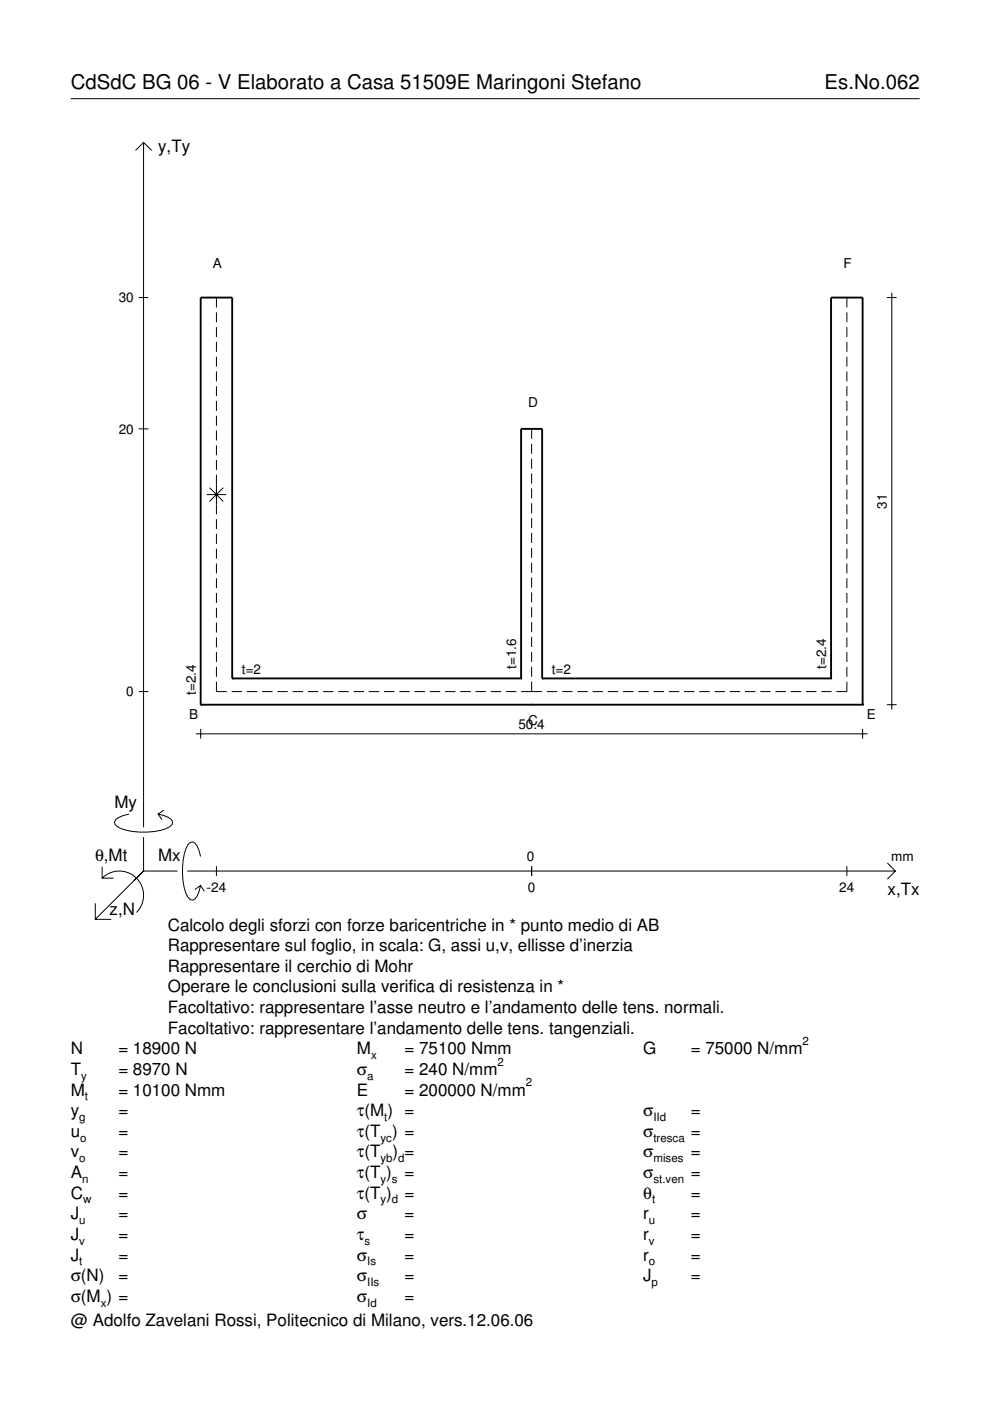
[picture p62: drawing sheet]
<svg xmlns="http://www.w3.org/2000/svg" width="210mm" height="297mm" viewBox="0 0 210 297" stroke-linecap="round" stroke-linejoin="round" font-family="sans-serif">
<defs><g id="words">
<g font-size="4.3">
<text x="15" y="18.9">CdSdC BG 06 - V Elaborato a Casa 51509E Maringoni Stefano</text>
<text x="174.8" y="18.9">Es.No.062</text>
</g>
<g font-size="3.6">
<text x="33.5" y="32.3">y,Ty</text>
<text x="24.3" y="171.3">My</text>
<text x="20.1" y="182.6">θ,Mt</text>
<text x="33.5" y="182.6">Mx</text>
<text x="188.2" y="189.8">x,Tx</text>
<text x="23.2" y="193.9">z,N</text>
<text x="35.6" y="197.3">Calcolo degli sforzi con forze baricentriche in * punto medio di AB</text>
<text x="35.6" y="201.7">Rappresentare sul foglio, in scala: G, assi u,v, ellisse d’inerzia</text>
<text x="35.6" y="206">Rappresentare il cerchio di Mohr</text>
<text x="35.6" y="210.4">Operare le conclusioni sulla verifica di resistenza in *</text>
<text x="35.6" y="214.8">Facoltativo: rappresentare l’asse neutro e l’andamento delle tens. normali.</text>
<text x="35.6" y="219.2">Facoltativo: rappresentare l’andamento delle tens. tangenziali.</text>
<text x="15" y="223.5">N</text>
<text x="15" y="227.9">T</text>
<text x="25.1" y="223.5">= 18900 N</text>
<text x="25.1" y="227.9">= 8970 N</text>
<text x="75.7" y="227.9">σ</text>
<text x="75.7" y="223.5">M</text>
<text x="85.8" y="223.5">= 75100 Nmm</text>
<text x="85.8" y="227.9">= 240 N/mm</text>
<text x="136.4" y="223.5">G</text>
<text x="146.5" y="223.5">= 75000 N/mm</text>
<text x="15" y="232.3">M</text>
<text x="25.1" y="232.3">= 10100 Nmm</text>
<text x="75.7" y="232.3">E</text>
<text x="85.8" y="232.3">= 200000 N/mm</text>
<text x="15" y="236.7">y</text>
<text x="25.1" y="236.7">=</text>
<text x="75.7" y="236.7">τ(M ) =</text>
<text x="136.4" y="236.7">σ</text>
<text x="146.5" y="236.7">=</text>
<text x="15" y="241">u</text>
<text x="15" y="245.4">v</text>
<text x="25.1" y="241">=</text>
<text x="25.1" y="245.4">=</text>
<text x="75.7" y="241">τ(T ) =</text>
<text x="75.7" y="245.4">τ(T</text>
<text x="83.3" y="245.4">) =</text>
<text x="136.4" y="241">σ</text>
<text x="136.4" y="245.4">σ</text>
<text x="146.5" y="241">=</text>
<text x="146.5" y="245.4">=</text>
<text x="15" y="249.8">A</text>
<text x="25.1" y="249.8">=</text>
<text x="75.7" y="249.8">τ(T )</text>
<text x="85.8" y="249.8">=</text>
<text x="136.4" y="249.8">σ</text>
<text x="146.5" y="249.8">=</text>
<text x="15" y="254.2">C</text>
<text x="25.1" y="254.2">=</text>
<text x="75.7" y="254.2">τ(T )</text>
<text x="85.8" y="254.2">=</text>
<text x="136.4" y="254.2">θ</text>
<text x="146.5" y="254.2">=</text>
<text x="15" y="258.5">J</text>
<text x="15" y="262.9">J</text>
<text x="25.1" y="258.5">=</text>
<text x="25.1" y="262.9">=</text>
<text x="75.7" y="258.5">σ</text>
<text x="75.7" y="262.9">τ</text>
<text x="85.8" y="258.5">=</text>
<text x="85.8" y="262.9">=</text>
<text x="136.4" y="258.5">r</text>
<text x="136.4" y="262.9">r</text>
<text x="146.5" y="258.5">=</text>
<text x="146.5" y="262.9">=</text>
<text x="15" y="267.3">J</text>
<text x="25.1" y="267.3">=</text>
<text x="75.7" y="267.3">σ</text>
<text x="85.8" y="267.3">=</text>
<text x="136.4" y="267.3">r</text>
<text x="146.5" y="267.3">=</text>
<text x="15" y="271.7">σ(N)</text>
<text x="25.1" y="271.7">=</text>
<text x="75.7" y="271.7">σ</text>
<text x="85.8" y="271.7">=</text>
<text x="136.4" y="271.7">J</text>
<text x="146.5" y="271.7">=</text>
<text x="15" y="281.2">@ Adolfo Zavelani Rossi, Politecnico di Milano, vers.12.06.06</text>
<text x="15" y="276">σ(M ) =</text>
<text x="75.7" y="276">σ</text>
<text x="85.8" y="276">=</text>
</g>
<g font-size="2.9">
<text x="45.1" y="56.9">A</text>
<text x="178.8" y="56.9">F</text>
<text x="25.2" y="64.1">30</text>
<text x="112" y="86.4">D</text>
<text x="25.2" y="91.9">20</text>
<text x="188" y="107.9" transform="rotate(-90 188 107.9)">31</text>
<text x="51.3" y="142.8">t=2</text>
<text x="109.5" y="141.8" transform="rotate(-90 109.5 141.8)">t=1.6</text>
<text x="117" y="142.8">t=2</text>
<text x="175.2" y="141.8" transform="rotate(-90 175.2 141.8)">t=2.4</text>
<text x="26.8" y="147.6">0</text>
<text x="41.5" y="147.4" transform="rotate(-90 41.5 147.4)">t=2.4</text>
<text x="40.1" y="152.5">B</text>
<text x="109.9" y="154.6">50.4</text>
<text x="112" y="153.8">C</text>
<text x="183.8" y="152.5">E</text>
<text x="111.7" y="182.6">0</text>
<text x="189" y="182.6">mm</text>
<text x="43.8" y="189.1">-24</text>
<text x="111.9" y="189.1">0</text>
<text x="178" y="189.1">24</text>
</g>
<g font-size="2.4">
<text x="170.2" y="221.5">2</text>
<text x="78.7" y="224.5">x</text>
<text x="105.5" y="225.9">2</text>
<text x="17.2" y="228.9">y</text>
<text x="18" y="233.3">t</text>
<text x="77.9" y="228.9">a</text>
<text x="111.5" y="230.3">2</text>
<text x="16.8" y="237.7">g</text>
<text x="81.5" y="237.7">t</text>
<text x="138.5" y="237.7">IId</text>
<text x="17" y="242">o</text>
<text x="80.7" y="242">yc</text>
<text x="138.5" y="242">tresca</text>
<text x="16.8" y="246.4">o</text>
<text x="17.4" y="250.8">n</text>
<text x="80.7" y="246.4">yb d</text>
<text x="80.7" y="250.8">y s</text>
<text x="138.5" y="246.4">mises</text>
<text x="138.5" y="250.8">st.ven</text>
<text x="17.6" y="255.2">w</text>
<text x="80.7" y="255.2">y d</text>
<text x="138.2" y="255.2">t</text>
<text x="16.8" y="259.5">u</text>
<text x="16.8" y="263.9">v</text>
<text x="77.3" y="263.9">s</text>
<text x="137.6" y="259.5">u</text>
<text x="137.6" y="263.9">v</text>
<text x="16.8" y="268.3">t</text>
<text x="77.9" y="268.3">Is</text>
<text x="137.6" y="268.3">o</text>
<text x="77.9" y="272.7">IIs</text>
<text x="138.2" y="272.7">p</text>
<text x="21.4" y="277">x</text>
<text x="77.9" y="277">Id</text>
</g>
</g></defs>
<g fill="none" stroke="#000" stroke-width=".21">
<path d="M15 20.9h180M28.7 31.9l1.7-1.7 1.8 1.7M30.4 30.2v145.2M29.4 63.1h2.1M45.9 63.1v2.1M45.9 66.2v2.1M45.9 69.4v2.1M45.9 72.5v2.1M45.9 75.6v2.1M45.9 78.8v2.1M179.6 63.1v2.1M179.6 66.2v2.1"/>
<path d="M179.6 69.4v2.1M179.6 72.5v2.1M179.6 75.6v2.1M179.6 78.8v2.1M188 63.1h2.1M189.1 62.1v88.3M29.4 90.9h2.1M45.9 81.9v2.1M45.9 85v2.1M45.9 88.1v2.2M45.9 91.3v2.1M45.9 94.4v2.1"/>
<path d="M45.9 97.5v2.1M112.7 90.9v2.2M112.7 94.1v2.1M112.7 97.2v2.2M179.6 81.9v2.1M179.6 85v2.1M179.6 88.1v2.2M179.6 91.3v2.1M179.6 94.4v2.1M179.6 97.5v2.1M43.8 104.9h4.1M44.4 103.4l2.9 2.9"/>
<path d="M45.9 100.7v8.3M45.9 110.1v2.1M45.9 113.2v2.1M45.9 116.3v2.1M45.9 119.5v2.1M47.3 103.4l-2.9 2.9M112.7 100.4v2.1M112.7 103.5v2.2M112.7 106.7v2.1M112.7 109.8v2.2M112.7 113v2.1M112.7 116.2v2.1"/>
<path d="M112.7 119.3v2.1M179.6 100.7v2.1M179.6 103.8v2.1M179.6 106.9v2.1M179.6 110.1v2.1M179.6 113.2v2.1M179.6 116.3v2.1M179.6 119.5v2.1M45.9 122.6v2.1M45.9 125.7v2.1M45.9 128.9v2.1M45.9 132v2.1"/>
<path d="M45.9 135.1v2.1M45.9 138.3v2.1M112.7 122.5v2.1M112.7 125.6v2.1M112.7 128.8v2.1M112.7 131.9v2.1M112.7 135.1v2.1M112.7 138.2v2.1M179.6 122.6v2.1M179.6 125.7v2.1M179.6 128.9v2.1M179.6 132v2.1"/>
<path d="M179.6 135.1v2.1M179.6 138.3v2.1M29.4 146.6h2.1M41.5 155.6h142.4M42.5 154.6v2M45.9 144.5v2.1h2.2M45.9 141.4v2.1M49.1 146.6h2.2M52.3 146.6h2.2M55.6 146.6h2.2M58.8 146.6h2.2M62 146.6h2.2"/>
<path d="M65.3 146.6h2.2M68.5 146.6h2.2M71.7 146.6h2.2M75 146.6h2.2M78.2 146.6h2.2M81.4 146.6h2.2M84.7 146.6h2.2M87.9 146.6h2.2M91.1 146.6h2.2M94.4 146.6h2.2M97.6 146.6h2.2M100.8 146.6h2.2"/>
<path d="M104.1 146.6h2.2M107.3 146.6h2.2M110.5 146.6h4.4M112.7 141.4v2.1M112.7 144.5v2.1M115.9 146.6h2.3M119.2 146.6h2.2M122.4 146.6h2.2M125.6 146.6h2.2M128.9 146.6h2.2M132.1 146.6h2.2M135.3 146.6h2.2"/>
<path d="M138.6 146.6h2.2M141.8 146.6h2.2M145 146.6h2.2M148.3 146.6h2.2M151.5 146.6h2.2M154.7 146.6h2.2M158 146.6h2.2M161.2 146.6h2.2M164.4 146.6h2.2M167.7 146.6h2.2M170.9 146.6h2.2M174.1 146.6h2.2"/>
<path d="M179.6 144.5v2.1h-2.3M179.6 141.4v2.1M182.9 154.6v2M188 149.4h2.1M27.3 172.6a3.6 3.6 0 0 0-3 1.7l.1 .5a5.7 5.7 0 0 0 3.8 1.5 13.3 13.3 0 0 0 7.8-1l.5-.5 .1-.5a3.6 3.6 0 0 0-3.1-1.7l.8 1.2M30.4 177.5v7.2M34.7 171.8l-1.2 .8M20.2 191.5v3.4h3.4M21.7 186.2a5.1 5.1 0 0 1 7.2 0 5.1 5.1 0 0 1 0 7.3M21.7 183.8v2.4h2.4M30.4 184.7l-10.2 10.2M30.4 184.7l-2 2"/>
<path d="M30.4 184.7h7.2M39.7 184.7h150.1M42.5 181.6a3.6 3.6 0 0 0-1.7-3.1l-.5 .1a5.7 5.7 0 0 0-1.5 3.8 13.3 13.3 0 0 0 1 7.8l.5 .5 .5 .2a3.6 3.6 0 0 0 1.7-3.1l-1.2 .8M42.5 187.8l.8 1.2M45.9 183.7v2M112.7 183.7v2M179.6 183.7v2M188.1 183l1.7 1.7-1.7 1.7"/>
</g>
<g fill="none" stroke="#000" stroke-width=".4">
<path d="M42.5 149.4h.1M42.5 149.4h140.4M49.2 143.8h.1M49.2 143.8v-80.7h-6.7v86.3M49.2 143.8h61.3M110.5 143.8h.1M110.5 143.8v-52.9h4.4v52.9M112.7 149.4h.1M114.9 143.8h.1M114.9 143.8h61.3M176.2 143.8h.1M176.2 143.8v-80.7h6.7v86.3"/>
<path d="M182.9 149.4h.1"/>
</g>
<use href="#words"/>
</svg>
